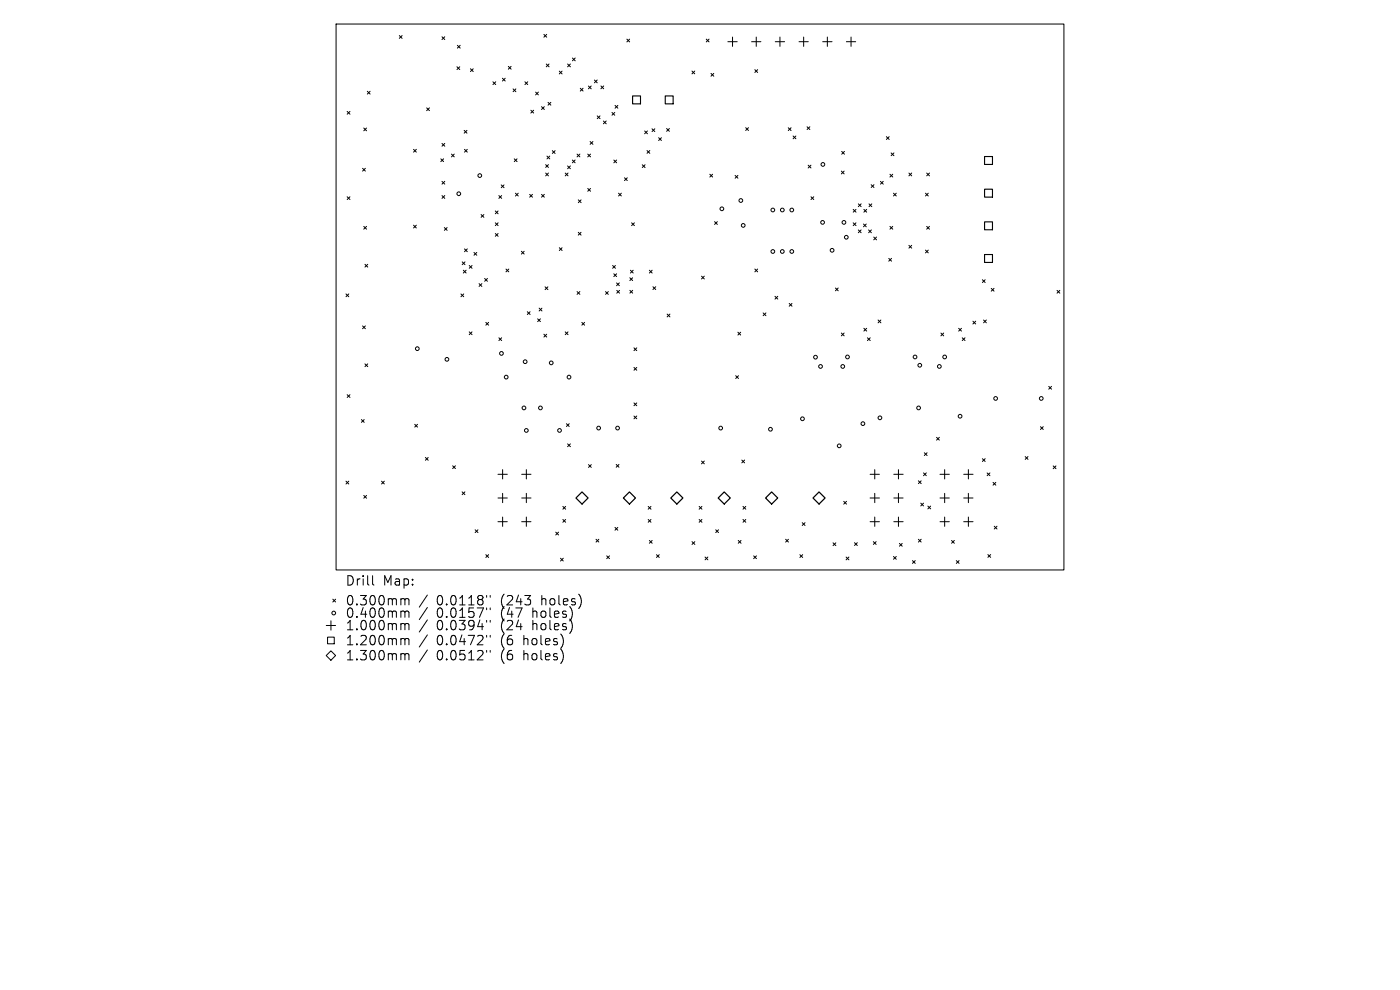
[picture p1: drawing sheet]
<svg xmlns="http://www.w3.org/2000/svg" width="297mm" height="210mm" viewBox="0 0 297 210" stroke-linecap="round" stroke-linejoin="round" font-family="sans-serif">
<defs><g id="words">
<g font-size="2.8">
<text x="73.2" y="124.5">Drill</text>
<text x="81.2" y="124.5">Map:</text>
<text x="73.2" y="128.7">0.300mm</text>
<text x="73.2" y="131.3">0.400mm</text>
<text x="92.6" y="128.7">0.0118&quot;</text>
<text x="92.6" y="131.3">0.0157&quot;</text>
<text x="106.4" y="128.7">(243</text>
<text x="106.4" y="131.3">(47</text>
<text x="113.2" y="131.3">holes)</text>
<text x="115.1" y="128.7">holes)</text>
<text x="73.2" y="134">1.000mm</text>
<text x="73.2" y="137.2">1.200mm</text>
<text x="92.6" y="134">0.0394&quot;</text>
<text x="92.6" y="137.2">0.0472&quot;</text>
<text x="106.4" y="134">(24</text>
<text x="106.4" y="137.2">(6</text>
<text x="111.3" y="137.2">holes)</text>
<text x="113.2" y="134">holes)</text>
<text x="73.2" y="140.4">1.300mm</text>
<text x="92.6" y="140.4">0.0512&quot;</text>
<text x="106.4" y="140.4">(6</text>
<text x="111.3" y="140.4">holes)</text>
</g>
</g></defs>
<g fill="none" stroke="#000" stroke-width=".21">
<path d="M71.3 5.1h154.4v115.8h-154.4zM77.9 19.4l.6 .6M78.5 19.4l-.6 .6M84.7 7.5l.6 .6M85.3 7.5l-.6 .6M93.8 7.8l.6 .6M94.4 7.8l-.6 .6M96.9 14.2l.6 .6M97 9.6l.6 .6M97.5 14.2l-.6 .6M97.6 9.6l-.6 .6M99.8 14.6l.6 .6"/>
<path d="M100.4 14.6l-.6 .6M104.6 17.4l.6 .5M105.2 17.4l-.6 .5M106.6 16.6l.6 .6M107.2 16.6l-.6 .6M107.8 14.1l.6 .6M108.4 14.1l-.6 .6M108.8 18.9l.6 .6M109.4 18.9l-.6 .6M111.4 17.4l.6 .5M112 17.4l-.6 .5M113.6 19.5l.6 .6"/>
<path d="M114.2 19.5l-.6 .6M115.4 7.3l.6 .6M115.9 13.6l.6 .6M116 7.3l-.6 .6M116.5 13.6l-.6 .6M118.7 15.1l.5 .6M119.2 15.1l-.5 .6M120.4 13.6l.6 .6M121 13.6l-.6 .6M121.4 12.3l.6 .6M122 12.3l-.6 .6M123.1 18.7l.6 .6"/>
<path d="M123.7 18.7l-.6 .6M124.8 18.2l.6 .6M125.4 18.2l-.6 .6M126.1 17l.6 .6M126.7 17l-.6 .6M127.5 18.2l.6 .6M128.1 18.2l-.6 .6M133 8.3l.6 .6M133.6 8.3l-.6 .6M146.8 15.1l.6 .6M147.4 15.1l-.6 .6M149.8 8.3l.6 .6"/>
<path d="M150.4 8.3l-.6 .6M150.8 15.6l.6 .6M151.4 15.6l-.6 .6M154.4 8.8h2M155.4 7.9v1.9M159.4 8.8h2M160.1 14.8l.6 .6M160.4 7.9v1.9M160.7 14.8l-.6 .6M164.5 8.8h2M165.5 7.9v1.9M169.5 8.8h2"/>
<path d="M170.5 7.9v1.9M174.5 8.8h2M175.5 7.9v1.9M179.6 8.8h1.9M180.5 7.9v1.9M73.7 23.6l.5 .6M74.2 23.6l-.5 .6M76.9 35.7l.6 .6M77.2 27.2l.6 .5M77.5 35.7l-.6 .6M77.8 27.2l-.6 .5M87.7 31.7l.6 .6"/>
<path d="M88.3 31.7l-.6 .6M90.5 22.9l.6 .6M91.1 22.9l-.6 .6M93.5 33.7l.6 .6M93.8 30.4l.6 .6M93.8 38.5l.6 .6M94.1 33.7l-.6 .6M94.4 30.4l-.6 .6M94.4 38.5l-.6 .6M95.8 32.7l.6 .6M96.4 32.7l-.6 .6M98.5 27.7l.6 .6"/>
<path d="M98.5 31.7l.6 .6M99.1 27.7l-.6 .6M99.1 31.7l-.6 .6M106.3 39.2l.6 .6M106.9 39.2l-.6 .6M109.1 33.7l.6 .6M109.7 33.7l-.6 .6M112.6 23.4l.6 .6M113.2 23.4l-.6 .6M114.9 22.6l.6 .6M115.5 22.6l-.6 .6M115.8 34.9l.6 .6"/>
<path d="M115.8 36.7l.6 .6M116 33.1l.6 .6M116.3 21.7l.6 .6M116.4 34.9l-.6 .6M116.4 36.7l-.6 .6M116.6 33.1l-.6 .6M116.9 21.7l-.6 .6M117.2 32l.6 .6M117.8 32l-.6 .6M119.9 36.7l.6 .6M120.4 35.2l.6 .6M120.5 36.7l-.6 .6"/>
<path d="M121 35.2l-.6 .6M121.4 33.9l.6 .6M122 33.9l-.6 .6M122.4 32.7l.6 .6M123 32.7l-.6 .6M124.7 32.7l.6 .6M124.7 40l.6 .6M125.2 30l.6 .6M125.3 32.7l-.6 .6M125.3 40l-.6 .6M125.8 30l-.6 .6M126.7 24.6l.6 .6"/>
<path d="M127.3 24.6l-.6 .6M128 25.7l.6 .6M128.6 25.7l-.6 .6M129.8 23.9l.6 .5M130.2 33.9l.6 .6M130.4 23.9l-.6 .5M130.5 22.4l.6 .6M130.8 33.9l-.6 .6M131.1 22.4l-.6 .6M132.5 37.7l.6 .6M133.1 37.7l-.6 .6M136.3 34.9l.5 .6"/>
<path d="M136.8 27.8l.5 .6M136.8 34.9l-.5 .6M137.3 31.9l.6 .6M137.3 27.8l-.5 .6M137.9 31.9l-.6 .6M138.3 27.3l.6 .6M138.9 27.3l-.6 .6M139.7 29.2l.6 .6M140.3 29.2l-.6 .6M141.4 27.3l.6 .6M142 27.3l-.6 .6M150.6 37l.6 .6"/>
<path d="M151.2 37l-.6 .6M156 37.2l.5 .6M156.5 37.2l-.5 .6M158.2 27.1l.6 .6M158.8 27.1l-.6 .6M167.2 27.1l.6 .6M167.8 27.1l-.6 .6M168.2 28.8l.6 .6M168.8 28.8l-.6 .6M171.2 26.9l.6 .6M171.4 35l.6 .6M171.8 26.9l-.6 .6"/>
<path d="M172 35l-.6 .6M178.5 36.3l.6 .6M178.6 32.1l.6 .6M179.1 36.3l-.6 .6M179.2 32.1l-.6 .6M184.8 39.2l.6 .6M185.4 39.2l-.6 .6M186.8 38.5l.6 .6M187.4 38.5l-.6 .6M188 29l.6 .6M188.6 29l-.6 .6M188.8 37l.6 .6"/>
<path d="M189 32.4l.6 .6M189.4 37l-.6 .6M189.6 32.4l-.6 .6M192.8 36.7l.6 .6M193.4 36.7l-.6 .6M196.6 36.7l.6 .6M197.2 36.7l-.6 .6M73.7 41.7l.5 .6M74.2 41.7l-.5 .6M77.2 48l.6 .6M77.4 56.1l.6 .6M77.8 48l-.6 .6"/>
<path d="M78 56.1l-.6 .6M87.7 47.8l.6 .6M88.3 47.8l-.6 .6M93.8 41.5l.6 .6M94.3 48.3l.6 .6M94.4 41.5l-.6 .6M94.9 48.3l-.6 .6M98.1 55.5l.5 .6M98.3 57.3l.6 .6M98.5 52.8l.6 .6M98.6 55.5l-.5 .6M98.9 57.3l-.6 .6"/>
<path d="M99.1 52.8l-.6 .6M99.5 56.3l.6 .6M100.1 56.3l-.6 .6M100.6 53.6l.5 .5M101.1 53.6l-.5 .5M102.1 45.5l.6 .6M102.7 45.5l-.6 .6M102.8 59.1l.6 .6M103.4 59.1l-.6 .6M105.1 44.8l.6 .5M105.1 47.3l.6 .6M105.1 49.5l.6 .6"/>
<path d="M105.7 49.5l-.6 .6M105.7 44.8l-.6 .5M105.7 47.3l-.6 .6M105.8 41.5l.6 .6M106.4 41.5l-.6 .6M107.3 57.1l.6 .6M107.9 57.1l-.6 .6M109.4 41l.5 .6M109.9 41l-.5 .6M110.6 53.3l.6 .6M111.2 53.3l-.6 .6M112.4 41.2l.6 .6"/>
<path d="M113 41.2l-.6 .6M114.9 41.2l.6 .6M115.5 41.2l-.6 .6M118.7 52.5l.5 .6M119.2 52.5l-.5 .6M122.7 49.3l.6 .6M122.7 42.4l.6 .6M123.3 49.3l-.6 .6M123.3 42.4l-.6 .6M130 56.3l.6 .6M130.2 58.1l.6 .6M130.6 56.3l-.6 .6"/>
<path d="M130.8 58.1l-.6 .6M131.2 41l.6 .6M131.8 41l-.6 .6M133.6 58.9l.6 .6M133.7 57.3l.6 .6M134 47.3l.6 .6M134.2 58.9l-.6 .6M134.3 57.3l-.6 .6M134.6 47.3l-.6 .6M137.8 57.3l.6 .6M138.4 57.3l-.6 .6M148.8 58.6l.6 .6"/>
<path d="M149.4 58.6l-.6 .6M151.6 47l.6 .6M152.2 47l-.6 .6M160.1 57.1l.6 .6M160.7 57.1l-.6 .6M172 41.7l.6 .6M172.6 41.7l-.6 .6M181 44.4l.6 .6M181 47.3l.6 .6M181.6 47.3l-.6 .6M181.6 44.4l-.6 .6M182.1 43.2l.6 .6"/>
<path d="M182.1 48.8l.6 .6M182.7 43.2l-.6 .6M182.7 48.8l-.6 .6M183.2 47.5l.6 .6M183.3 44.4l.6 .6M183.8 47.5l-.6 .6M183.9 44.4l-.6 .6M184.3 48.8l.6 .6M184.4 43.2l.5 .6M184.9 48.8l-.6 .6M184.9 43.2l-.5 .6M185.4 50.3l.6 .6"/>
<path d="M186 50.3l-.6 .6M188.5 54.8l.6 .6M188.8 48l.6 .6M189.1 54.8l-.6 .6M189.4 48l-.6 .6M189.6 41l.5 .6M190.1 41l-.5 .6M192.8 52l.6 .6M193.4 52l-.6 .6M196.3 41l.6 .6M196.3 53.1l.6 .5M196.6 48l.6 .6"/>
<path d="M196.9 41l-.6 .6M196.9 53.1l-.6 .5M197.2 48l-.6 .6M208.4 59.3l.6 .6M209 59.3l-.6 .6M73.4 62.4l.6 .5M74 62.4l-.6 .5M76.9 69.1l.6 .6M77.4 77.2l.6 .6M77.5 69.1l-.6 .6M78 77.2l-.6 .6M97.8 62.4l.6 .5"/>
<path d="M98.4 62.4l-.6 .5M99.5 70.4l.6 .6M100.1 70.4l-.6 .6M101.6 60.2l.6 .6M102.2 60.2l-.6 .6M103.1 68.4l.6 .6M103.7 68.4l-.6 .6M105.8 71.7l.6 .5M106.4 71.7l-.6 .5M111.9 66.1l.6 .6M112.5 66.1l-.6 .6M114.1 67.6l.6 .6"/>
<path d="M114.4 65.4l.6 .6M114.7 67.6l-.6 .6M115 65.4l-.6 .6M115.4 70.9l.6 .6M115.6 60.8l.6 .6M116 70.9l-.6 .6M116.2 60.8l-.6 .6M119.9 70.4l.6 .6M120.5 70.4l-.6 .6M122.4 61.9l.6 .5M123 61.9l-.6 .5M123.4 68.4l.6 .6"/>
<path d="M124 68.4l-.6 .6M128.5 61.9l.6 .5M129.1 61.9l-.6 .5M130.8 60l.6 .6M130.8 61.6l.6 .6M131.4 60l-.6 .6M131.4 61.6l-.6 .6M133.6 61.6l.6 .6M134.2 61.6l-.6 .6M134.5 73.8l.6 .6M134.5 77.9l.6 .6M135.1 73.8l-.6 .6"/>
<path d="M135.1 77.9l-.6 .6M138.5 60.8l.6 .6M139.1 60.8l-.6 .6M141.5 66.6l.6 .6M142.1 66.6l-.6 .6M156.1 79.7l.6 .6M156.5 70.5l.6 .6M156.7 79.7l-.6 .6M157.1 70.5l-.6 .6M161.9 66.4l.6 .6M162.5 66.4l-.6 .6M164.4 62.9l.6 .5"/>
<path d="M165 62.9l-.6 .5M167.4 64.4l.6 .6M168 64.4l-.6 .6M177.2 61.1l.6 .6M177.8 61.1l-.6 .6M178.5 70.6l.6 .6M179.1 70.6l-.6 .6M183.3 69.6l.6 .6M183.9 69.6l-.6 .6M184 71.7l.6 .5M184.6 71.7l-.6 .5M186.3 67.9l.6 .6"/>
<path d="M186.9 67.9l-.6 .6M199.6 70.6l.6 .6M200.2 70.6l-.6 .6M203.4 69.6l.6 .6M204 69.6l-.6 .6M204.1 71.7l.6 .5M204.7 71.7l-.6 .5M206.4 68.1l.6 .6M207 68.1l-.6 .6M208.7 67.9l.6 .6M209.3 67.9l-.6 .6M210.3 61.2l.6 .6"/>
<path d="M210.9 61.2l-.6 .6M224.2 61.6l.6 .6M224.8 61.6l-.6 .6M73.7 83.7l.5 .6M74.2 83.7l-.5 .6M76.7 89l.6 .6M77.3 89l-.6 .6M88 90l.6 .6M88.6 90l-.6 .6M90.2 97l.6 .6M90.8 97l-.6 .6M96 98.8l.6 .6"/>
<path d="M96.6 98.8l-.6 .6M106.6 99.6v2M111.7 99.6v2M120.2 89.9l.6 .6M120.4 94.2l.6 .6M120.8 89.9l-.6 .6M121 94.2l-.6 .6M124.8 98.6l.6 .5M125.4 98.6l-.6 .5M130.7 98.5l.6 .6M131.3 98.5l-.6 .6M134.5 85.5l.6 .6"/>
<path d="M134.5 88.2l.6 .6M135.1 85.5l-.6 .6M135.1 88.2l-.6 .6M148.8 97.8l.6 .6M149.4 97.8l-.6 .6M157.4 97.6l.6 .6M158 97.6l-.6 .6M185.6 99.6v2M190.6 99.6v2M196.1 96l.6 .6M196.7 96l-.6 .6M198.7 92.8l.6 .6"/>
<path d="M199.3 92.8l-.6 .6M200.4 99.6v2M205.4 99.6v2M208.4 97.3l.6 .6M209 97.3l-.6 .6M217.5 96.9l.6 .5M218.1 96.9l-.6 .5M220.7 90.5l.6 .6M221.3 90.5l-.6 .6M222.5 82l.6 .6M223.1 82l-.6 .6M223.4 98.8l.6 .6"/>
<path d="M224 98.8l-.6 .6M73.4 102.1l.6 .6M74 102.1l-.6 .6M77.2 105.1l.6 .6M77.8 105.1l-.6 .6M80.9 102.1l.6 .6M81.5 102.1l-.6 .6M98 104.3l.6 .6M98.6 104.3l-.6 .6M100.8 112.4l.6 .6M101.4 112.4l-.6 .6M103.1 117.7l.6 .6"/>
<path d="M103.7 117.7l-.6 .6M105.6 100.6h2M105.6 105.6h2M105.6 110.7h2M106.6 104.7v1.9M106.6 109.7v2M110.7 100.6h1.9M110.7 105.6h1.9M110.7 110.7h1.9M111.7 104.7v1.9M111.7 109.7v2M117.9 112.9l.6 .6"/>
<path d="M118.5 112.9l-.6 .6M118.9 118.4l.6 .6M119.4 107.4l.6 .6M119.4 110.2l.6 .6M119.5 118.4l-.6 .6M120 107.4l-.6 .6M120 110.2l-.6 .6M126.4 114.4l.6 .6M127 114.4l-.6 .6M128.7 117.9l.6 .6M129.3 117.9l-.6 .6M130.5 111.9l.6 .6"/>
<path d="M131.1 111.9l-.6 .6M137.5 107.4l.6 .6M137.5 110.2l.6 .6M137.8 114.6l.6 .6M138.1 107.4l-.6 .6M138.1 110.2l-.6 .6M138.4 114.6l-.6 .6M139.3 117.7l.6 .6M139.9 117.7l-.6 .6M146.8 114.9l.6 .6M147.4 114.9l-.6 .6M148.3 107.4l.6 .6"/>
<path d="M148.3 110.2l.6 .6M148.9 107.4l-.6 .6M148.9 110.2l-.6 .6M149.6 118.2l.6 .6M150.2 118.2l-.6 .6M151.8 112.4l.6 .6M152.4 112.4l-.6 .6M156.6 114.6l.6 .6M157.2 114.6l-.6 .6M157.6 107.4l.6 .6M157.6 110.2l.6 .6M158.2 107.4l-.6 .6"/>
<path d="M158.2 110.2l-.6 .6M159.9 117.9l.6 .6M160.5 117.9l-.6 .6M166.7 114.4l.6 .6M167.3 114.4l-.6 .6M169.7 117.7l.6 .6M170.2 110.9l.6 .6M170.3 117.7l-.6 .6M170.8 110.9l-.6 .6M176.7 115.1l.6 .6M177.3 115.1l-.6 .6M179 106.3l.6 .6"/>
<path d="M179.5 118.2l.6 .6M179.6 106.3l-.6 .6M180.1 118.2l-.6 .6M181.3 115.1l.6 .6M181.9 115.1l-.6 .6M184.6 100.6h2M184.6 105.6h2M184.6 110.7h2M185.3 114.9l.6 .6M185.6 104.7v1.9M185.6 109.7v2M185.9 114.9l-.6 .6"/>
<path d="M189.6 118l.5 .6M189.6 100.6h2M189.6 105.6h2M189.6 110.7h2M190.1 118l-.5 .6M190.6 104.7v1.9M190.6 109.7v2M190.8 115.3l.6 .6M191.4 115.3l-.6 .6M193.6 118.9l.6 .6M194.2 118.9l-.6 .6M194.8 114.4l.6 .6"/>
<path d="M194.8 102l.6 .6M195.3 106.7l.6 .6M195.4 102l-.6 .6M195.4 114.4l-.6 .6M195.9 100.3l.6 .6M195.9 106.7l-.6 .6M196.5 100.3l-.6 .6M196.8 107.4l.6 .5M197.4 107.4l-.6 .5M199.4 100.6h2M199.4 105.6h2M199.4 110.7h2"/>
<path d="M200.4 104.7v1.9M200.4 109.7v2M201.9 114.6l.6 .6M202.5 114.6l-.6 .6M202.9 118.9l.6 .6M203.5 118.9l-.6 .6M204.4 100.6h2M204.4 105.6h2M204.4 110.7h2M205.4 104.7v1.9M205.4 109.7v2M209.4 100.3l.6 .6"/>
<path d="M209.6 117.6l.6 .6M210 100.3l-.6 .6M210.2 117.6l-.6 .6M210.7 102.3l.6 .6M210.9 111.6l.6 .6M211.3 102.3l-.6 .6M211.5 111.6l-.6 .6M69.2 139.1l1-1 1 1-1 1zM69.2 132.7h2M69.5 135.2h1.4v1.4h-1.4zM70.2 131.7v2M70.6 127.1l.6 .6"/>
<path d="M71.2 127.1l-.6 .6M79 122.1v1.7l.3 .3M85.3 127h.3l.3 .3M85.3 129.6h.3l.3 .3M85.3 132.3h.3l.3 .3M85.3 135.4h.3l.3 .3M85.3 138.6h.3l.3 .3M85.9 127.3l.3-.3 .5 .1 .1 1.2M85.9 127.3v1M85.9 129.9v1.1M85.9 132.6v1M85.9 135.7v1.1"/>
<path d="M85.9 138.9v1.1M85.9 129.9l.3-.3 .5 .1 .1 1.3M85.9 132.6l.3-.3 .5 .1 .1 1.2M85.9 135.7l.3-.3 .5 .1 .1 1.3M85.9 138.9l.3-.3 .5 .1 .1 1.3M90.7 126.2l-1.8 2.6M90.7 128.9l-1.8 2.5M90.7 131.5l-1.8 2.6M90.7 134.7l-1.8 2.6M90.7 137.9l-1.8 2.6M103.2 126.3v.4M103.2 129v.3"/>
<path d="M103.2 131.6v.4M103.2 134.8v.4M103.2 138v.4M104 126.3v.4M104 129v.3M104 131.6v.4M104 134.8v.4M104 138v.4"/>
<circle cx="101.8" cy="37.2" r=".4"/>
<circle cx="174.6" cy="34.9" r=".4"/>
<circle cx="97.3" cy="41.1" r=".4"/>
<circle cx="153.1" cy="44.3" r=".4"/>
<circle cx="157.2" cy="42.5" r=".4"/>
<circle cx="157.7" cy="47.8" r=".4"/>
<circle cx="164" cy="44.5" r=".4"/>
<circle cx="164" cy="53.3" r=".4"/>
<circle cx="166" cy="44.5" r=".4"/>
<circle cx="166" cy="53.3" r=".4"/>
<circle cx="168" cy="44.5" r=".4"/>
<circle cx="168" cy="53.3" r=".4"/>
<circle cx="174.5" cy="47.2" r=".4"/>
<circle cx="176.5" cy="53.1" r=".4"/>
<circle cx="179" cy="47.2" r=".4"/>
<circle cx="179.5" cy="50.3" r=".4"/>
<circle cx="88.5" cy="74" r=".4"/>
<circle cx="94.8" cy="76.2" r=".4"/>
<circle cx="106.4" cy="75" r=".4"/>
<circle cx="107.4" cy="80" r=".4"/>
<circle cx="111.4" cy="76.7" r=".4"/>
<circle cx="116.9" cy="77" r=".4"/>
<circle cx="120.7" cy="80" r=".4"/>
<circle cx="173" cy="75.8" r=".4"/>
<circle cx="174.1" cy="77.7" r=".4"/>
<circle cx="178.8" cy="77.7" r=".4"/>
<circle cx="179.8" cy="75.7" r=".4"/>
<circle cx="194.1" cy="75.7" r=".4"/>
<circle cx="195.1" cy="77.5" r=".4"/>
<circle cx="199.3" cy="77.7" r=".4"/>
<circle cx="200.4" cy="75.7" r=".4"/>
<circle cx="111.2" cy="86.5" r=".4"/>
<circle cx="111.7" cy="91.3" r=".4"/>
<circle cx="114.6" cy="86.5" r=".4"/>
<circle cx="118.7" cy="91.3" r=".4"/>
<circle cx="127" cy="90.8" r=".4"/>
<circle cx="131" cy="90.8" r=".4"/>
<circle cx="152.9" cy="90.8" r=".4"/>
<circle cx="163.4" cy="91.1" r=".4"/>
<circle cx="170.2" cy="88.8" r=".4"/>
<circle cx="178" cy="94.6" r=".4"/>
<circle cx="183.1" cy="89.9" r=".4"/>
<circle cx="186.7" cy="88.6" r=".4"/>
<circle cx="194.9" cy="86.5" r=".4"/>
<circle cx="203.7" cy="88.3" r=".4"/>
<circle cx="211.2" cy="84.5" r=".4"/>
<circle cx="220.9" cy="84.5" r=".4"/>
<circle cx="70.8" cy="130" r=".4"/>
</g>
<path d="M134.2 20.4h1.7v1.6h-1.7zM141.1 20.4h1.7v1.6h-1.7zM208.9 33.2h1.6v1.7h-1.6zM208.9 40.1h1.6v1.7h-1.6zM208.9 47.1h1.6v1.6h-1.6zM208.9 54h1.6v1.7h-1.6z" fill="none" stroke="#000" stroke-width=".24"/>
<path d="M123.5 104.4l1.3 1.2-1.3 1.3-1.3-1.3zM133.5 104.4l1.3 1.2-1.3 1.3-1.3-1.3zM142.3 105.6l1.3-1.2 1.3 1.2-1.3 1.3zM152.4 105.6l1.2-1.2 1.3 1.2-1.3 1.3zM162.4 105.6l1.3-1.2 1.3 1.2-1.3 1.3zM172.5 105.6l1.3-1.2 1.2 1.2-1.2 1.3z" fill="none" stroke="#000" stroke-width=".26"/>
<use href="#words"/>
</svg>
